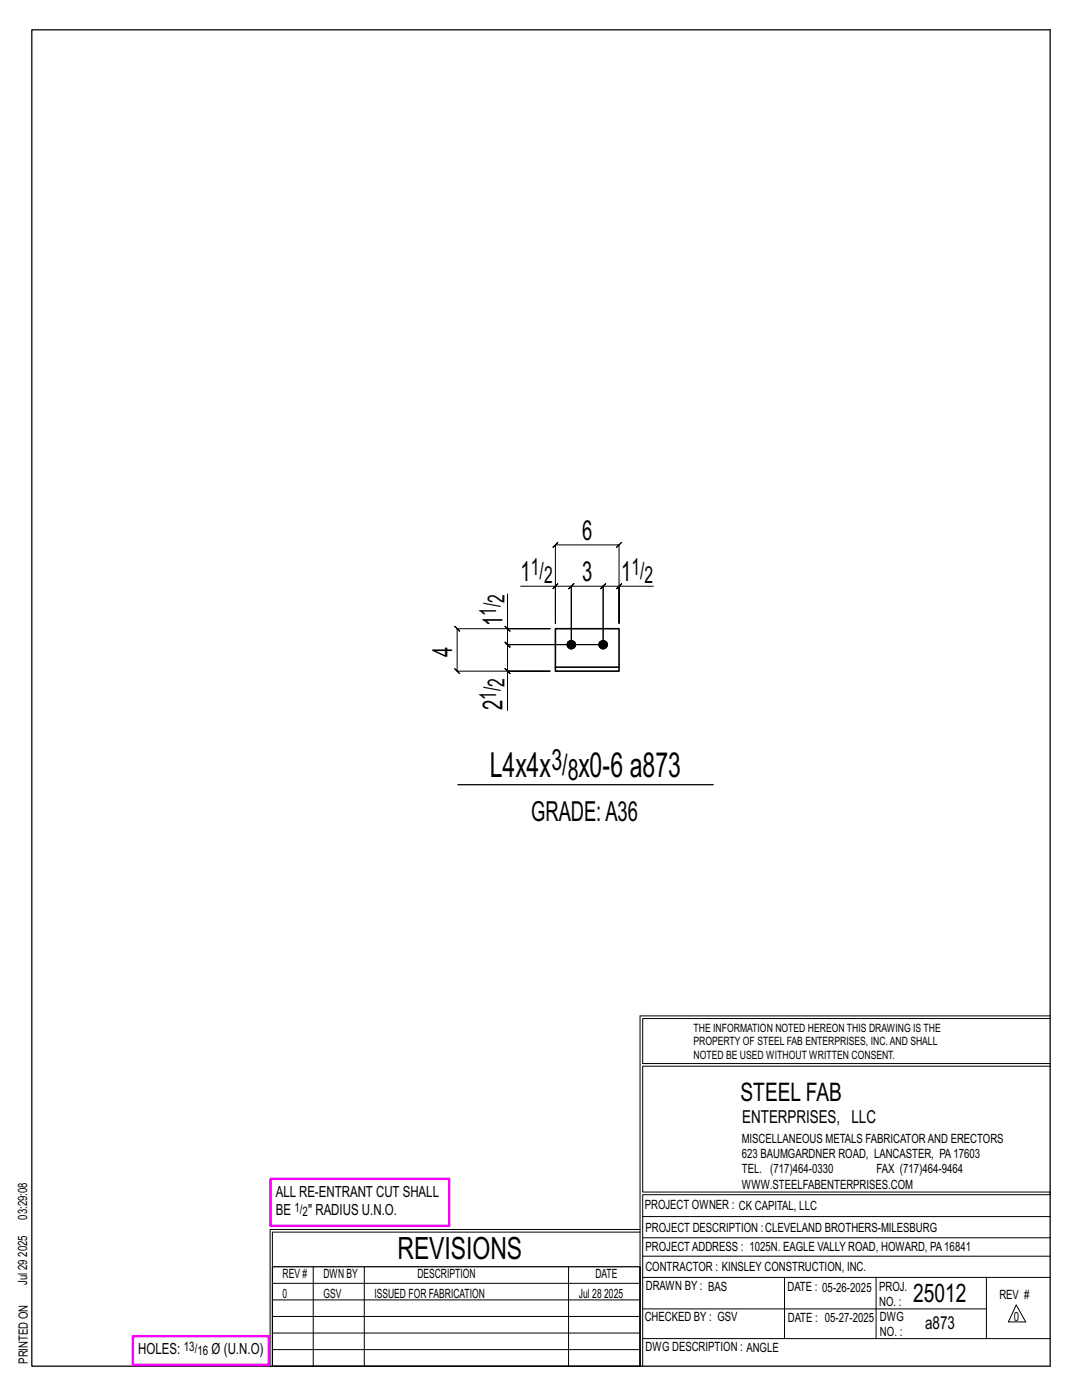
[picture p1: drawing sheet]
<svg xmlns="http://www.w3.org/2000/svg" width="216mm" height="279mm" viewBox="0 0 216 279" stroke-linecap="round" stroke-linejoin="round" font-family="sans-serif">
<defs><g id="words">
<g font-size="6.9">
<text x="97.7" y="155.2">L4x4x</text>
<text x="115.5" y="155.2">x0-6 a873</text>
</g>
<text font-size="6.1" x="79.3" y="251.3">REVISIONS</text>
<g font-size="5.9">
<text x="110" y="153.6">3/</text>
<text x="113.3" y="155.7">8</text>
</g>
<g font-size="5.5">
<text x="116.1" y="107.8">6</text>
<text x="103.9" y="116">1</text>
<text x="116.1" y="116">3</text>
<text x="124" y="116">1</text>
<text x="100.3" y="124.9" transform="rotate(-90 100.3 124.9)">1</text>
<text x="90.2" y="131.1" transform="rotate(-90 90.2 131.1)">4</text>
<text x="100.3" y="141.8" transform="rotate(-90 100.3 141.8)">2</text>
<text x="106" y="163.9">GRADE:A36</text>
</g>
<g font-size="5.1">
<text x="147.8" y="219.8">STEEL FAB</text>
<text x="182.2" y="259.9">25012</text>
</g>
<g font-size="4.7">
<text x="105.9" y="114.8">1/</text>
<text x="108.6" y="116.4">2</text>
<text x="126" y="114.8">1/</text>
<text x="128.6" y="116.4">2</text>
<text x="99" y="122.9" transform="rotate(-90 99 122.9)">1/</text>
<text x="100.7" y="120.3" transform="rotate(-90 100.7 120.3)">2</text>
<text x="100.7" y="137.1" transform="rotate(-90 100.7 137.1)">2</text>
<text x="99" y="139.7" transform="rotate(-90 99 139.7)">1/</text>
</g>
<g font-size="3.6">
<text x="148.1" y="224.1">ENTERPRISES, LLC</text>
<text x="184.6" y="265.2">a873</text>
</g>
<g font-size="3.1">
<text x="55" y="238.9">ALL RE-ENTRANT CUT SHALL</text>
<text x="55" y="242.5">BE</text>
<text x="61.5" y="242.5">&quot; RADIUS U.N.O.</text>
<text x="27.6" y="270.2">HOLES:</text>
<text x="42.2" y="270.2">Ø (U.N.O)</text>
</g>
<g font-size="2.6">
<text x="58.8" y="241.8">1/</text>
<text x="60.4" y="242.7">2</text>
<text x="36.7" y="269.6">13/</text>
<text x="39.4" y="270.5">16</text>
</g>
<g font-size="2.5">
<text x="148" y="231.2">623 BAUMGARDNER ROAD, LANCASTER, PA17603</text>
<text x="148" y="228.1">MISCELLANEOUS METALS FABRICATORAND ERECTORS</text>
<text x="148" y="237.2">WWW.STEELFABENTERPRISES.COM</text>
<text x="148" y="234.2">TEL. (717)464-0330</text>
<text x="174.9" y="234.2">FAX (717)464-9464</text>
<text x="5.4" y="243.4" transform="rotate(-90 5.4 243.4)">03:29:08</text>
<text x="128.7" y="241.3">PROJECT OWNER : CK CAPITAL, LLC</text>
<text x="128.8" y="246">PROJECT DESCRIPTION :CLEVELAND BROTHERS-MILESBURG</text>
<text x="5.4" y="250.8" transform="rotate(-90 5.4 250.8)">2025</text>
<text x="128.8" y="249.7">PROJECTADDRESS : 1025N. EAGLE VALLY ROAD, HOWARD, PA16841</text>
<text x="5.4" y="256.5" transform="rotate(-90 5.4 256.5)">Jul 29</text>
<text x="56.4" y="255">REV #</text>
<text x="64.5" y="255">DWN BY</text>
<text x="83.3" y="255">DESCRIPTION</text>
<text x="118.8" y="255">DATE</text>
<text x="128.8" y="253.7">CONTRACTOR : KINSLEY CONSTRUCTION, INC.</text>
<text x="128.9" y="257.5">DRAWN BY : BAS</text>
<text x="157.1" y="257.6">DATE : 05-26-2025</text>
<text x="175.4" y="257.7">PROJ.</text>
<text x="56.4" y="259">0</text>
<text x="64.5" y="259">GSV</text>
<text x="74.7" y="259">ISSUED FOR FABRICATION</text>
<text x="115.5" y="259">Jul 28</text>
<text x="120.6" y="259">2025</text>
<text x="128.6" y="263.7">CHECKED BY : GSV</text>
<text x="157.2" y="263.7">DATE : 05-27-2025</text>
<text x="175.4" y="260.7">NO. :</text>
<text x="175.6" y="263.7">DWG</text>
<text x="199.4" y="259.2">REV #</text>
<text x="202.3" y="263.7">0</text>
<text x="128.8" y="269.7">DWG DESCRIPTION : ANGLE</text>
<text x="175.6" y="266.7">NO. :</text>
<text x="5.5" y="272.2" transform="rotate(-90 5.5 272.2)">PRINTED ON</text>
</g>
<g font-size="2.3">
<text x="138.4" y="208.6">PROPERTY OF STEEL FAB ENTERPRISES, INC.AND SHALL</text>
<text x="138.4" y="205.9">THE INFORMATION NOTED HEREON THIS DRAWING IS THE</text>
<text x="138.4" y="211.3">NOTED BE USED WITHOUT WRITTEN CONSENT.</text>
</g>
</g></defs>
<g fill="none" stroke="#000" stroke-width=".2">
<path d="M101.3 118.5v7h8.5h-18.6l-.5-.5 1 1-.5-.5v8.4l-.5-.5 1 1-.5-.5h18.6h-8.5v7.9M103.9 117h6.9v7.4v-15.7l-.5 .5 1-1-.5 .5h12.7l-.5 .5 1-1-.5 .5v15.7v-7.4h6.9M110.3 117.5l1-1zM110.8 117h3.2l-.5 .5 1-1-.5 .5v11.7v-11.7l-.5 .5 1-1-.5 .5h6.3l-.5 .5 1-1-.5 .5v11.7M123 117.5l1-1zM123.5 117h-3.2l.5-.5-1 1 .5-.5v11.7M100.8 133.4l1 1zM100.8 125l1 1zM101.3 125.5v3.2l-.5-.5 1 1-.5-.5h19M120.3 128.7h-19l-.5-.5 1 1-.5-.5v5.2M127.7 202.7v70M127.7 202.7h81.8"/>
<path d="M209.5 203.3h-81.3v9h81.3M209.5 212.8h-81.3v25.1h81.3v.5h-81.3v34.3M54.4 259.4h73.3M54.4 256.1h73.3M62.5 252.8v19.9M72.7 252.8v19.9M113.4 252.8v19.9M127.7 245.4h-73.8v27.3M127.7 245.9h-73.3v6.9M128.2 242.8h81.3M128.2 254.9h81.3M128.2 250.7h81.3"/>
<path d="M128.2 247h81.3M156.5 254.9v12.2M174.8 254.9v12.2M196.8 254.9v12.2M54.4 269.3h73.3M54.4 266h73.3M54.4 262.7h73.3M128.2 261.2h68.6M128.2 267.1h81.3M202.8 260.4l1.9 3.4h-3.5z"/>
</g>
<path d="M6.3 6h203.2v266.7h-203.2zM91.4 156.6h50.9M54.4 252.8h73.3v19.9h-73.3z" fill="none" stroke="#000" stroke-width=".25"/>
<path d="M54 235.3h35.6v9.3h-35.6zM26.5 266.7h27.1v5.7h-27.1z" fill="none" stroke="#f0f" stroke-width=".5"/>
<g fill="#000" stroke="#000" stroke-width=".2">
<circle cx="114" cy="128.7" r=".86"/>
<circle cx="120.3" cy="128.7" r=".86"/>
</g>
<path d="M110.8 133.1h12.7v.8h-12.7zM110.8 133.1v-7.6h12.7v7.6" fill="none" stroke="#000" stroke-width=".32"/>
<g fill="none" stroke="#000" stroke-width=".2" stroke-dasharray="2 1.4">
<circle cx="114" cy="128.7" r=".86"/>
<circle cx="120.3" cy="128.7" r=".86"/>
</g>
<use href="#words"/>
</svg>
